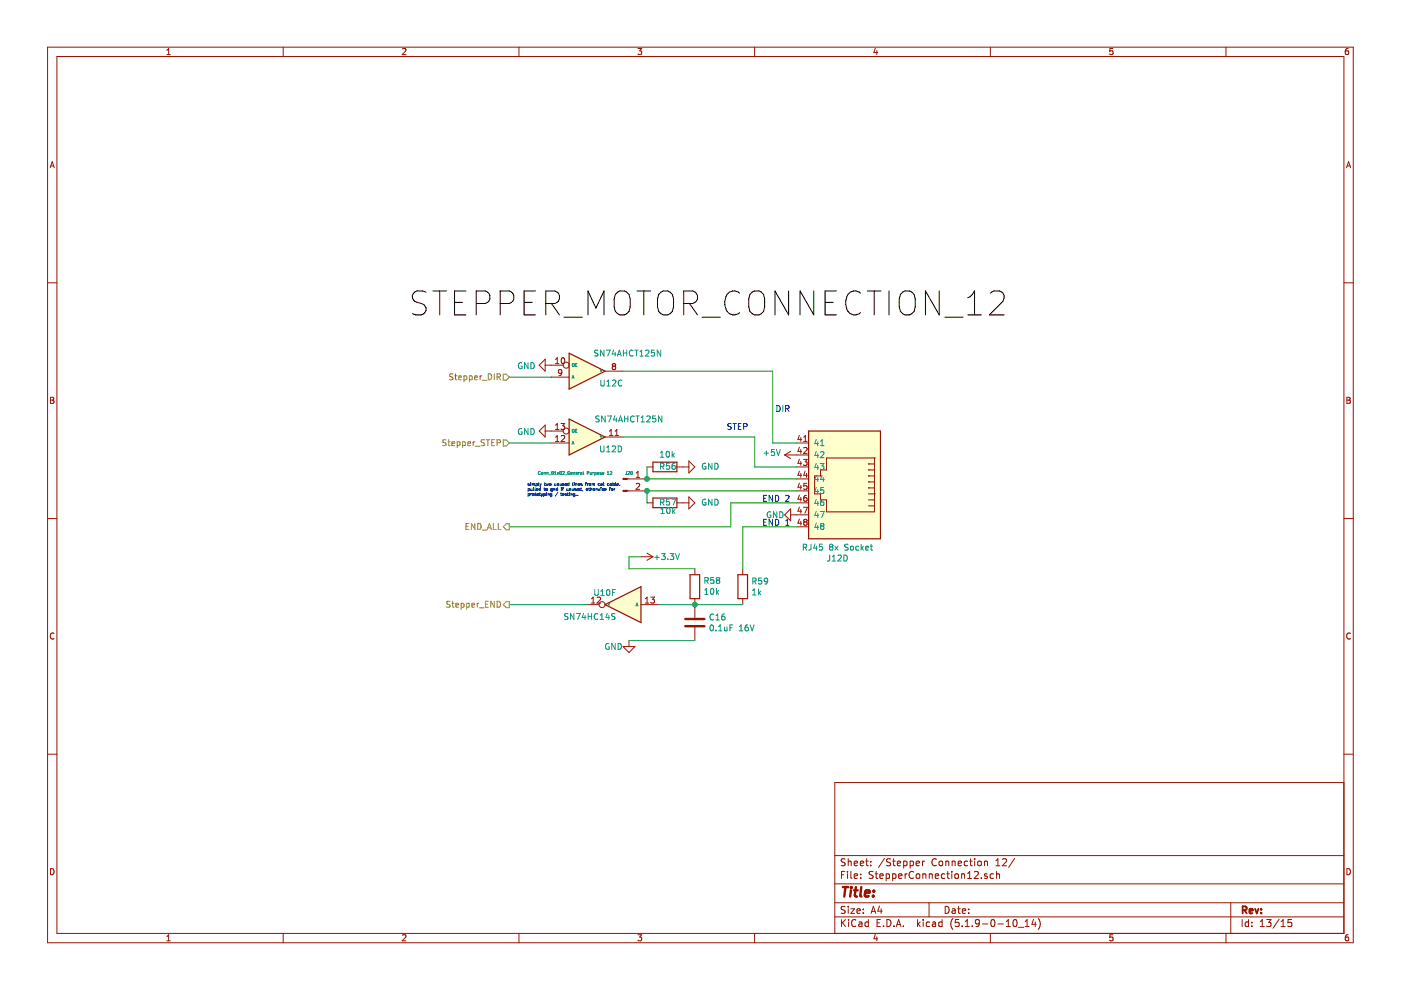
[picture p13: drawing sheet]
EESchema Schematic File Version 4
EELAYER 30 0
EELAYER END
$Descr A4 11693 8268
encoding utf-8
Sheet 13 15
Title ""
Date ""
Rev ""
Comp ""
Comment1 ""
Comment2 ""
Comment3 ""
Comment4 ""
$EndDescr
$Comp
L MechanicalTheatre-rescue:RJ45x8-Clockdiv-KiCad-library J?
U 4 1
P 7050 4000
AR Path="/6111FD42/60F1A87D" Ref="J?"  Part="1" 
AR Path="/60F0BCB6/60F1A87D" Ref="J12"  Part="4" 
AR Path="/60F1A87D" Ref="J12"  Part="4" 
F 0 "J12" H 7107 4667 50  0000 C CNN
F 1 "RJ45 8x Socket" H 7107 4576 50  0000 C CNN
F 2 "Clockdiv-KiCad:RJ45_Conrad_8x" V 7050 4025 50  0001 C CNN
F 3 "~" V 7050 4025 50  0001 C CNN
	4    7050 4000
	-1   0    0    1   
$EndComp
$Comp
L power:GND #PWR?
U 1 1
P 6650 4300
AR Path="/6111FD42/60F1A883" Ref="#PWR?"  Part="1" 
AR Path="/60F0BCB6/60F1A883" Ref="#PWR0160"  Part="1" 
F 0 "#PWR0160" H 6650 4050 50  0001 C CNN
F 1 "GND" V 6650 4200 50  0000 R CNN
F 2 "" H 6650 4300 50  0001 C CNN
F 3 "" H 6650 4300 50  0001 C CNN
	1    6650 4300
	0    1    1    0   
$EndComp
$Comp
L power:+5V #PWR?
U 1 1
P 6650 3800
AR Path="/6111FD42/60F1A889" Ref="#PWR?"  Part="1" 
AR Path="/60F0BCB6/60F1A889" Ref="#PWR0159"  Part="1" 
F 0 "#PWR0159" H 6650 3650 50  0001 C CNN
F 1 "+5V" V 6665 3928 50  0000 L CNN
F 2 "" H 6650 3800 50  0001 C CNN
F 3 "" H 6650 3800 50  0001 C CNN
	1    6650 3800
	0    -1   -1   0   
$EndComp
$Comp
L Clockdiv-KiCad-library:SN74AHCT125N U?
U 4 1
P 4900 3650
AR Path="/6111FD42/60F1A88F" Ref="U?"  Part="2" 
AR Path="/60F0BCB6/60F1A88F" Ref="U12"  Part="4" 
F 0 "U12" H 5100 3550 50  0000 C CNN
F 1 "SN74AHCT125N" H 5250 3800 50  0000 C CNN
F 2 "Package_SO:SO-14_5.3x10.2mm_P1.27mm" H 4900 3650 50  0001 C CNN
F 3 "https://www.ti.com/general/docs/suppproductinfo.tsp?distId=10&gotoUrl=https%3A%2F%2Fwww.ti.com%2Flit%2Fgpn%2Fsn74ahct125" H 4900 3650 50  0001 C CNN
	4    4900 3650
	1    0    0    -1  
$EndComp
$Comp
L power:GND #PWR?
U 1 1
P 4600 3600
AR Path="/6111FD42/60F1A895" Ref="#PWR?"  Part="1" 
AR Path="/60F0BCB6/60F1A895" Ref="#PWR0152"  Part="1" 
F 0 "#PWR0152" H 4600 3350 50  0001 C CNN
F 1 "GND" V 4605 3472 50  0000 R CNN
F 2 "" H 4600 3600 50  0001 C CNN
F 3 "" H 4600 3600 50  0001 C CNN
	1    4600 3600
	0    1    1    0   
$EndComp
Wire Wire Line
	4600 3700 4250 3700
$Comp
L Clockdiv-KiCad-library:SN74HC14S U?
U 6 1
P 5200 5050
AR Path="/6111FD42/60F1A89C" Ref="U?"  Part="1" 
AR Path="/60F0BCB6/60F1A89C" Ref="U10"  Part="6" 
F 0 "U10" H 5450 5150 50  0000 R CNN
F 1 "SN74HC14S" H 5700 4950 50  0000 R CNN
F 2 "Package_SO:SO-14_5.3x10.2mm_P1.27mm" H 5200 5050 50  0001 C CNN
F 3 "https://www.ti.com/lit/gpn/sn74hc14" H 5200 5050 50  0001 C CNN
	6    5200 5050
	-1   0    0    -1  
$EndComp
Wire Wire Line
	4900 5050 4250 5050
$Comp
L power:GND #PWR?
U 1 1
P 5250 5350
AR Path="/6111FD42/60F1A8A3" Ref="#PWR?"  Part="1" 
AR Path="/60F0BCB6/60F1A8A3" Ref="#PWR0155"  Part="1" 
F 0 "#PWR0155" H 5250 5100 50  0001 C CNN
F 1 "GND" H 5200 5300 50  0000 R CNN
F 2 "" H 5250 5350 50  0001 C CNN
F 3 "" H 5250 5350 50  0001 C CNN
	1    5250 5350
	1    0    0    -1  
$EndComp
$Comp
L power:+3.3V #PWR?
U 1 1
P 5350 4650
AR Path="/6111FD42/60F1A8A9" Ref="#PWR?"  Part="1" 
AR Path="/60F0BCB6/60F1A8A9" Ref="#PWR0156"  Part="1" 
F 0 "#PWR0156" H 5350 4500 50  0001 C CNN
F 1 "+3.3V" V 5350 4750 50  0000 L CNN
F 2 "" H 5350 4650 50  0001 C CNN
F 3 "" H 5350 4650 50  0001 C CNN
	1    5350 4650
	0    1    1    0   
$EndComp
$Comp
L Device:R R?
U 1 1
P 6200 4900
AR Path="/6111FD42/60F1A8AF" Ref="R?"  Part="1" 
AR Path="/60F0BCB6/60F1A8AF" Ref="R59"  Part="1" 
F 0 "R59" H 6270 4946 50  0000 L CNN
F 1 "1k" H 6270 4855 50  0000 L CNN
F 2 "Resistor_SMD:R_0603_1608Metric_Pad0.98x0.95mm_HandSolder" V 6130 4900 50  0001 C CNN
F 3 "~" H 6200 4900 50  0001 C CNN
	1    6200 4900
	1    0    0    -1  
$EndComp
$Comp
L Device:R R?
U 1 1
P 5800 4900
AR Path="/6111FD42/60F1A8B5" Ref="R?"  Part="1" 
AR Path="/60F0BCB6/60F1A8B5" Ref="R58"  Part="1" 
F 0 "R58" H 5730 4854 50  0000 R CNN
F 1 "10k" H 5730 4945 50  0000 R CNN
F 2 "Resistor_SMD:R_0603_1608Metric_Pad0.98x0.95mm_HandSolder" V 5730 4900 50  0001 C CNN
F 3 "~" H 5800 4900 50  0001 C CNN
	1    5800 4900
	-1   0    0    1   
$EndComp
Wire Wire Line
	5500 5050 5800 5050
Connection ~ 5800 5050
$Comp
L Device:C C?
U 1 1
P 5800 5200
AR Path="/6111FD42/60F1A8BE" Ref="C?"  Part="1" 
AR Path="/60F0BCB6/60F1A8BE" Ref="C16"  Part="1" 
F 0 "C16" H 5915 5246 50  0000 L CNN
F 1 "0.1uF 16V" H 5915 5155 50  0000 L CNN
F 2 "Capacitor_SMD:C_0603_1608Metric_Pad1.08x0.95mm_HandSolder" H 5838 5050 50  0001 C CNN
F 3 "~" H 5800 5200 50  0001 C CNN
	1    5800 5200
	1    0    0    -1  
$EndComp
Wire Wire Line
	5250 5350 5800 5350
Wire Wire Line
	5800 4750 5250 4750
Wire Wire Line
	5800 5050 6200 5050
Wire Wire Line
	5250 4750 5250 4650
Wire Wire Line
	5250 4650 5350 4650
$Comp
L Clockdiv-KiCad-library:SN74AHCT125N U?
U 3 1
P 4900 3100
AR Path="/6111FD42/60F1A8DB" Ref="U?"  Part="1" 
AR Path="/60F0BCB6/60F1A8DB" Ref="U12"  Part="3" 
F 0 "U12" H 5000 3000 50  0000 L CNN
F 1 "SN74AHCT125N" H 4950 3250 50  0000 L CNN
F 2 "Package_SO:SO-14_5.3x10.2mm_P1.27mm" H 4900 3100 50  0001 C CNN
F 3 "https://www.ti.com/general/docs/suppproductinfo.tsp?distId=10&gotoUrl=https%3A%2F%2Fwww.ti.com%2Flit%2Fgpn%2Fsn74ahct125" H 4900 3100 50  0001 C CNN
	3    4900 3100
	1    0    0    -1  
$EndComp
$Comp
L power:GND #PWR?
U 1 1
P 4600 3050
AR Path="/6111FD42/60F1A8E7" Ref="#PWR?"  Part="1" 
AR Path="/60F0BCB6/60F1A8E7" Ref="#PWR0151"  Part="1" 
F 0 "#PWR0151" H 4600 2800 50  0001 C CNN
F 1 "GND" V 4605 2922 50  0000 R CNN
F 2 "" H 4600 3050 50  0001 C CNN
F 3 "" H 4600 3050 50  0001 C CNN
	1    4600 3050
	0    1    1    0   
$EndComp
Text Label 3400 2650 0    200  ~ 0
STEPPER_MOTOR_CONNECTION_12
Text Notes 6600 3450 2    50   ~ 0
DIR
Text Notes 6250 3600 2    50   ~ 0
STEP
Text Notes 6600 4200 2    50   ~ 0
END 2
Text Notes 6600 4400 2    50   ~ 0
END 1
Wire Wire Line
	6450 3100 6450 3700
Wire Wire Line
	6450 3700 6650 3700
Wire Wire Line
	6200 4400 6650 4400
$Comp
L Connector:Conn_01x02_Male J?
U 1 1
P 5200 4000
AR Path="/6111FD42/60F1A8FB" Ref="J?"  Part="1" 
AR Path="/60F0BCB6/60F1A8FB" Ref="J20"  Part="1" 
F 0 "J20" H 5250 4050 25  0000 C CNN
F 1 "Conn_01x02_General Purpose 12" H 4800 4050 25  0000 C CNN
F 2 "Connector_PinHeader_2.54mm:PinHeader_1x02_P2.54mm_Vertical" H 5200 4000 50  0001 C CNN
F 3 "~" H 5200 4000 50  0001 C CNN
	1    5200 4000
	1    0    0    -1  
$EndComp
Wire Wire Line
	5200 3100 6450 3100
Wire Wire Line
	5200 3650 6300 3650
Wire Wire Line
	6300 3650 6300 3900
Wire Wire Line
	6300 3900 6650 3900
Wire Wire Line
	6200 4400 6200 4750
$Comp
L power:GND #PWR?
U 1 1
P 5700 3900
AR Path="/6111FD42/60F1A906" Ref="#PWR?"  Part="1" 
AR Path="/60F0BCB6/60F1A906" Ref="#PWR0157"  Part="1" 
F 0 "#PWR0157" H 5700 3650 50  0001 C CNN
F 1 "GND" V 5700 3750 50  0000 R CNN
F 2 "" H 5700 3900 50  0001 C CNN
F 3 "" H 5700 3900 50  0001 C CNN
	1    5700 3900
	0    -1   -1   0   
$EndComp
$Comp
L Device:R R?
U 1 1
P 5550 4200
AR Path="/6111FD42/60F1A90C" Ref="R?"  Part="1" 
AR Path="/60F0BCB6/60F1A90C" Ref="R57"  Part="1" 
F 0 "R57" V 5550 4250 50  0000 R CNN
F 1 "10k" V 5480 4245 50  0000 R CNN
F 2 "Resistor_SMD:R_0603_1608Metric_Pad0.98x0.95mm_HandSolder" V 5480 4200 50  0001 C CNN
F 3 "~" H 5550 4200 50  0001 C CNN
	1    5550 4200
	0    -1   -1   0   
$EndComp
$Comp
L Device:R R?
U 1 1
P 5550 3900
AR Path="/6111FD42/60F1A912" Ref="R?"  Part="1" 
AR Path="/60F0BCB6/60F1A912" Ref="R56"  Part="1" 
F 0 "R56" V 5550 3950 50  0000 R CNN
F 1 "10k" V 5650 3950 50  0000 R CNN
F 2 "Resistor_SMD:R_0603_1608Metric_Pad0.98x0.95mm_HandSolder" V 5480 3900 50  0001 C CNN
F 3 "~" H 5550 3900 50  0001 C CNN
	1    5550 3900
	0    -1   -1   0   
$EndComp
$Comp
L power:GND #PWR?
U 1 1
P 5700 4200
AR Path="/6111FD42/60F1A918" Ref="#PWR?"  Part="1" 
AR Path="/60F0BCB6/60F1A918" Ref="#PWR0158"  Part="1" 
F 0 "#PWR0158" H 5700 3950 50  0001 C CNN
F 1 "GND" V 5700 4050 50  0000 R CNN
F 2 "" H 5700 4200 50  0001 C CNN
F 3 "" H 5700 4200 50  0001 C CNN
	1    5700 4200
	0    -1   -1   0   
$EndComp
Wire Wire Line
	5400 3900 5400 4000
Wire Wire Line
	5400 4100 5400 4200
Wire Wire Line
	5400 4000 6650 4000
Connection ~ 5400 4000
Wire Wire Line
	5400 4100 6650 4100
Connection ~ 5400 4100
Wire Wire Line
	6650 4200 6100 4200
Wire Wire Line
	6100 4200 6100 4400
Text Notes 4400 4150 0    25   ~ 0
simply two unused lines from cat cable. \npulled to gnd if unused, otherwise for\nprototyping / testing..
Text HLabel 4250 3150 0    50   Input ~ 0
Stepper_DIR
Wire Wire Line
	4250 3150 4600 3150
Text HLabel 4250 3700 0    50   Input ~ 0
Stepper_STEP
Text HLabel 4250 5050 0    50   Output ~ 0
Stepper_END
Text HLabel 4250 4400 0    50   Output ~ 0
END_ALL
Wire Wire Line
	4250 4400 6100 4400
$EndSCHEMATC
